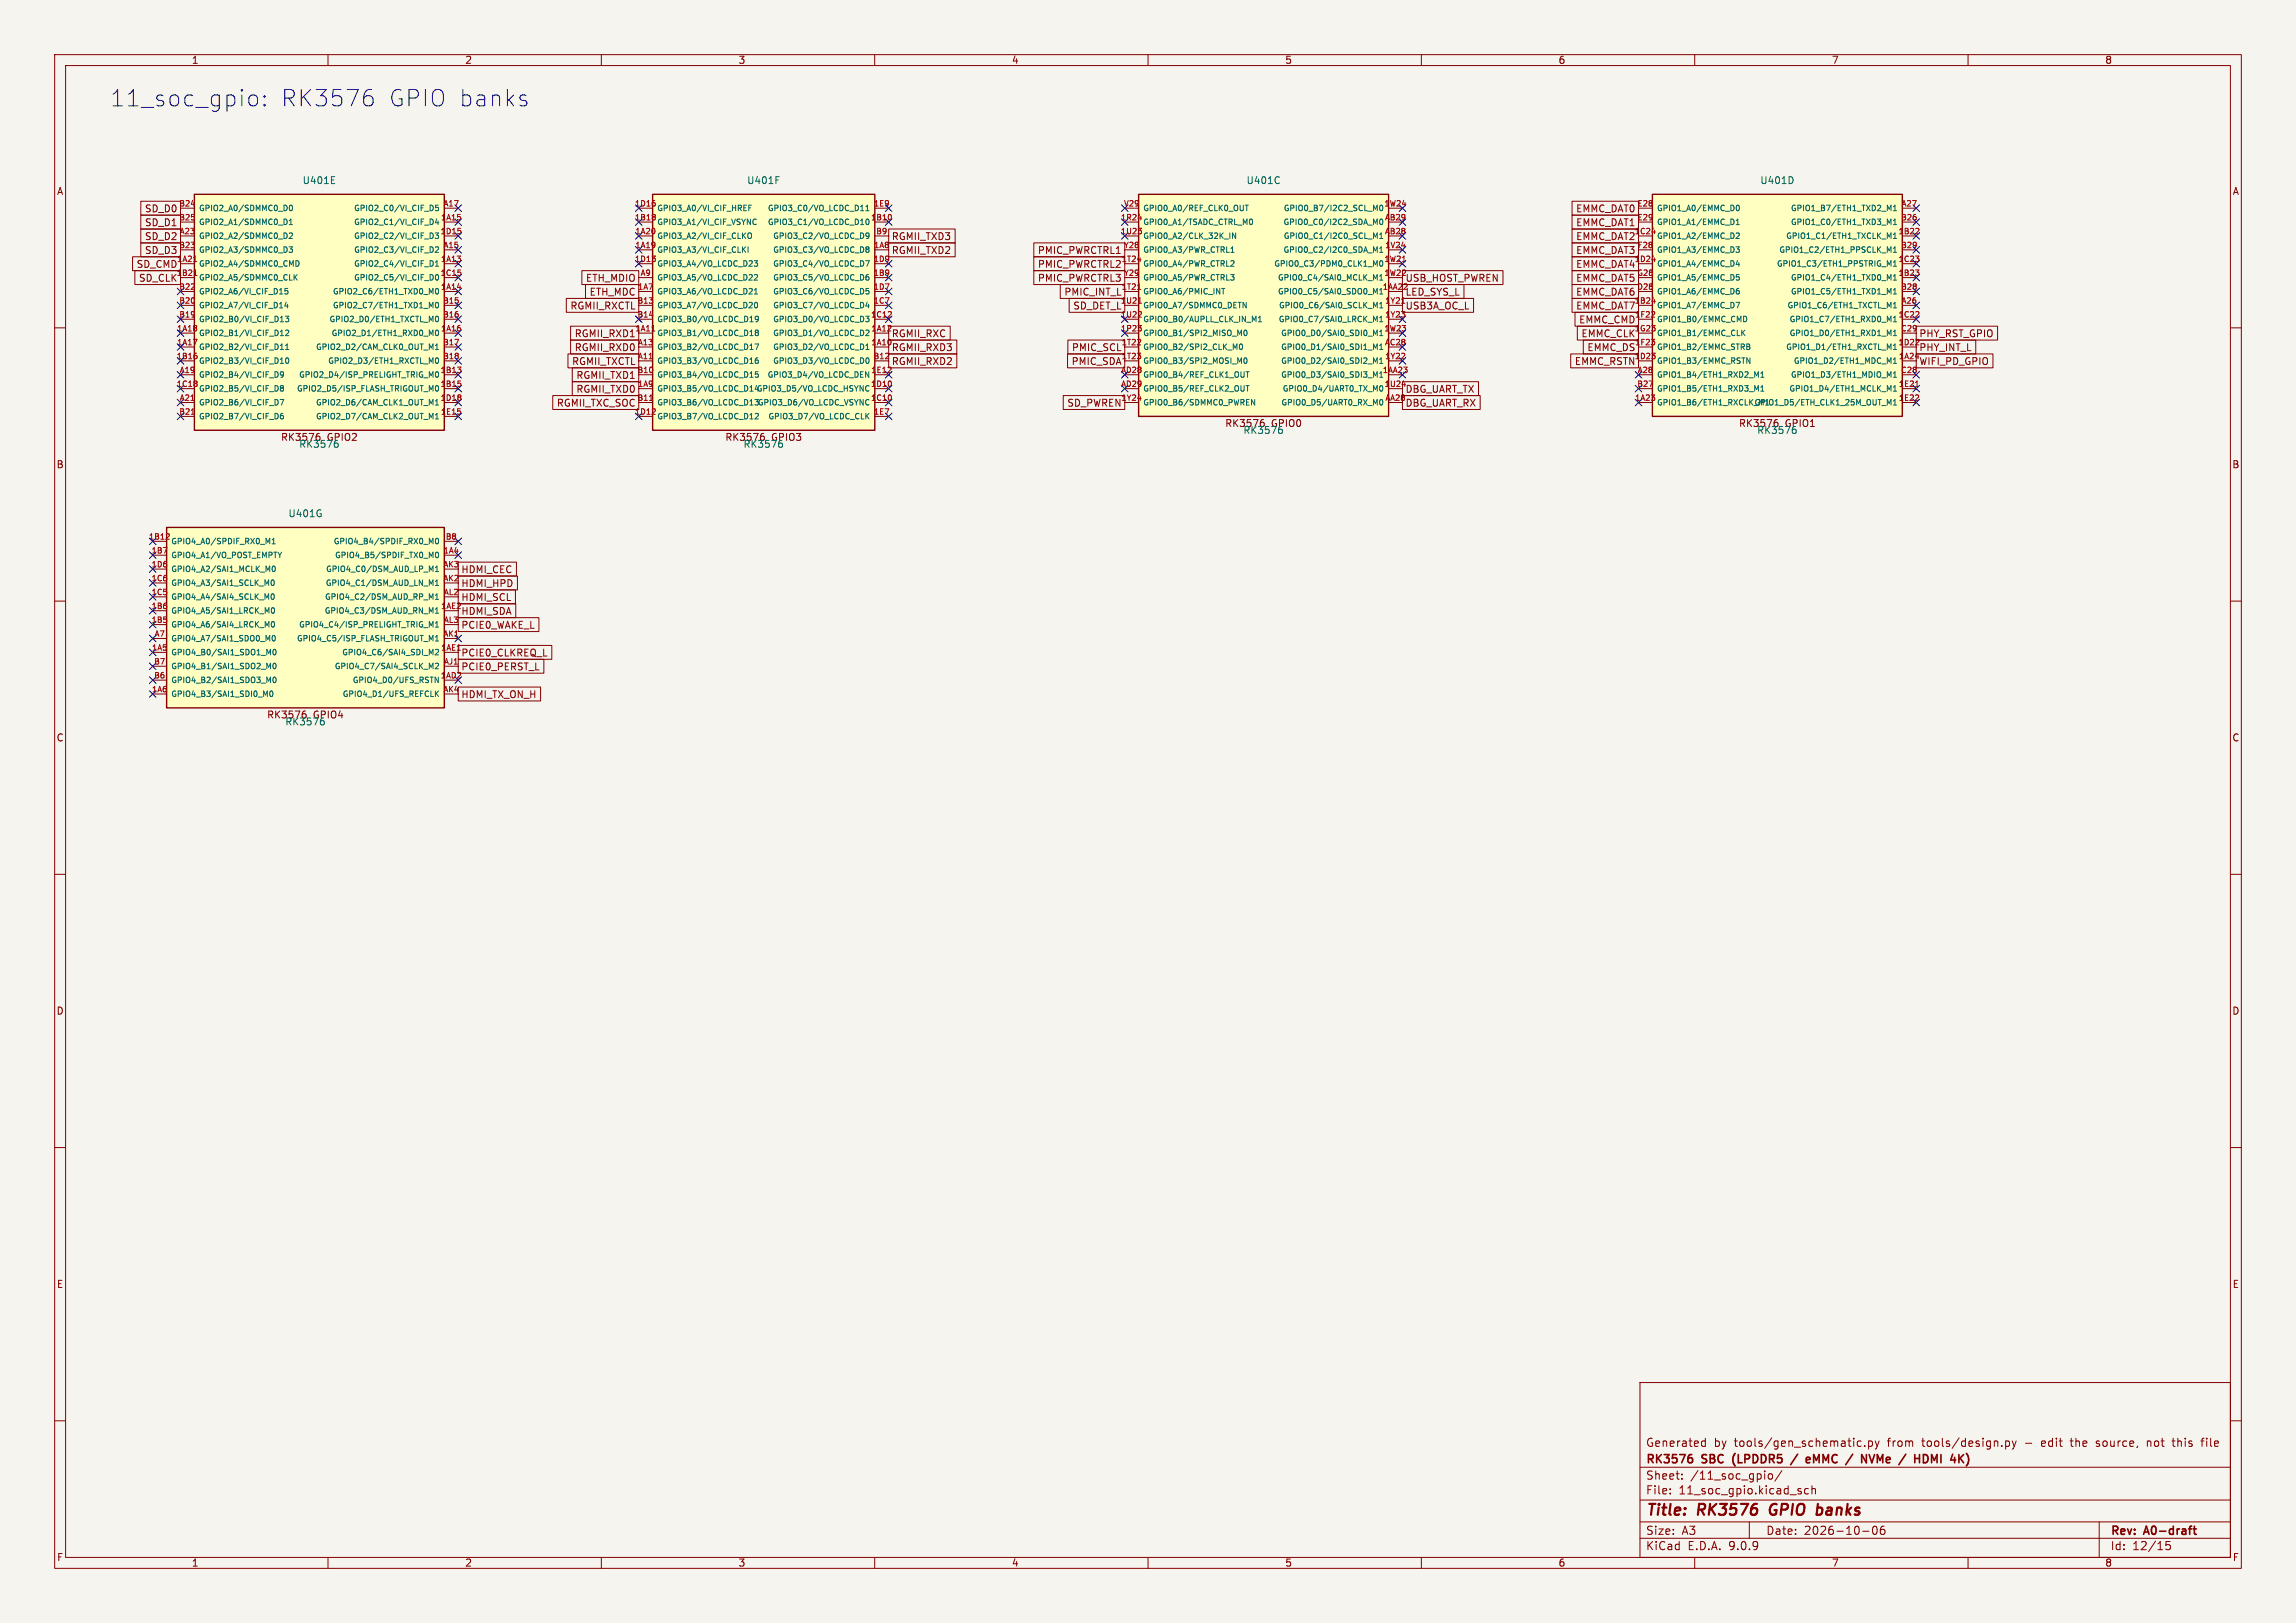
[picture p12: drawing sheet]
<svg xmlns="http://www.w3.org/2000/svg" width="420mm" height="297mm" viewBox="0 0 420 297" stroke-linecap="round" stroke-linejoin="round" font-family="sans-serif">
<defs><g id="words">
<g font-size="4.2" fill="#0000c2">
<text x="20" y="19.8">11_soc_gpio:</text>
<text x="51.1" y="19.8">RK3576</text>
<text x="70.7" y="19.8">GPIO banks</text>
</g>
<g font-size="2.8" fill="#840000">
<text x="301" y="277.9">Title:</text>
<text x="310.6" y="277.9">RK3576</text>
<text x="324.6" y="277.9">GPIO</text>
<text x="334" y="277.9">banks</text>
</g>
<g font-size="2.1" fill="#840000">
<text x="301" y="268.2">RK3576</text>
<text x="301" y="265">Generated</text>
<text x="311.4" y="268.2">SBC</text>
<text x="313.5" y="265">by</text>
<text x="317.3" y="265">tools/gen_schematic.py</text>
<text x="317.6" y="268.2">(LPDDR5</text>
<text x="332.3" y="268.2">eMMC</text>
<text x="340.3" y="268.2">/</text>
<text x="343.6" y="268.2">NVMe</text>
<text x="345.5" y="265">from</text>
<text x="351.2" y="268.2">/</text>
<text x="351.9" y="265">tools/design.py</text>
<text x="354.5" y="268.2">HDMI</text>
<text x="370.8" y="265">-</text>
<text x="374" y="265">edit</text>
<text x="379.5" y="265">the</text>
<text x="384.3" y="265">source,</text>
<text x="393.8" y="265">not</text>
<text x="398.6" y="265">this</text>
<text x="404.1" y="265">file</text>
<text x="301" y="273.7">File:</text>
<text x="301" y="271">Sheet:</text>
<text x="307.1" y="273.7">11_soc_gpio.kicad_sch</text>
<text x="309.2" y="271">/11_soc_gpio/</text>
<text x="301" y="281.1">Size:</text>
<text x="307.6" y="281.1">A3</text>
<text x="323" y="281.1">Date:</text>
<text x="330" y="281.1">2026-10-06</text>
<text x="386" y="281.3">Rev:</text>
<text x="392.4" y="281.3">A0-draft</text>
<text x="301" y="283.9">KiCad</text>
<text x="308.7" y="283.9">E.D.A.</text>
<text x="316.3" y="283.9">9.0.9</text>
<text x="386" y="283.9">Id:</text>
<text x="390.1" y="283.9">12/15</text>
</g>
<g font-size="1.8" fill="#840000">
<text x="35" y="11.9">1</text>
<text x="85" y="11.9">2</text>
<text x="135" y="11.9">3</text>
<text x="185" y="11.9">4</text>
<text x="235" y="11.9">5</text>
<text x="285" y="11.9">6</text>
<text x="335" y="11.9">7</text>
<text x="385" y="11.9">8</text>
<text x="10.3" y="35.9">A</text>
<text x="408.3" y="35.9">A</text>
<text x="26.4" y="41.6">SD_D1</text>
<text x="26.4" y="39.1">SD_D0</text>
<text x="288.2" y="41.6">EMMC_DAT1</text>
<text x="288.2" y="39.1">EMMC_DAT0</text>
<text x="26.4" y="46.7">SD_D3</text>
<text x="26.4" y="44.1">SD_D2</text>
<text x="163" y="46.7">RGMII_TXD2</text>
<text x="163" y="44.1">RGMII_TXD3</text>
<text x="189.8" y="46.7">PMIC_PWRCTRL1</text>
<text x="288.2" y="46.7">EMMC_DAT3</text>
<text x="288.2" y="44.1">EMMC_DAT2</text>
<text x="24.9" y="49.2">SD_CMD</text>
<text x="25.3" y="51.8">SD_CLK</text>
<text x="107.1" y="51.8">ETH_MDIO</text>
<text x="189.8" y="51.8">PMIC_PWRCTRL3</text>
<text x="189.8" y="49.2">PMIC_PWRCTRL2</text>
<text x="257" y="51.8">USB_HOST_PWREN</text>
<text x="288.2" y="51.8">EMMC_DAT5</text>
<text x="288.2" y="49.2">EMMC_DAT4</text>
<text x="104.2" y="56.8">RGMII_RXCTL</text>
<text x="107.8" y="54.3">ETH_MDC</text>
<text x="194.6" y="54.3">PMIC_INT_L</text>
<text x="196.2" y="56.8">SD_DET_L</text>
<text x="257" y="54.3">LED_SYS_L</text>
<text x="257" y="56.8">USB3A_OC_L</text>
<text x="288.2" y="56.8">EMMC_DAT7</text>
<text x="288.2" y="54.3">EMMC_DAT6</text>
<text x="288.8" y="59.4">EMMC_CMD</text>
<text x="105" y="64.5">RGMII_RXD0</text>
<text x="105" y="61.9">RGMII_RXD1</text>
<text x="163" y="64.5">RGMII_RXD3</text>
<text x="163" y="61.9">RGMII_RXC</text>
<text x="196" y="64.5">PMIC_SCL</text>
<text x="289.2" y="61.9">EMMC_CLK</text>
<text x="290.3" y="64.5">EMMC_DS</text>
<text x="351" y="64.5">PHY_INT_L</text>
<text x="351" y="61.9">PHY_RST_GPIO</text>
<text x="104.5" y="67">RGMII_TXCTL</text>
<text x="105.3" y="69.5">RGMII_TXD1</text>
<text x="163" y="67">RGMII_RXD2</text>
<text x="195.9" y="67">PMIC_SDA</text>
<text x="288" y="67">EMMC_RSTN</text>
<text x="351" y="67">WIFI_PD_GPIO</text>
<text x="101.8" y="74.6">RGMII_TXC_SOC</text>
<text x="105.3" y="72.1">RGMII_TXD0</text>
<text x="195.1" y="74.6">SD_PWREN</text>
<text x="257" y="74.6">DBG_UART_RX</text>
<text x="257" y="72.1">DBG_UART_TX</text>
<text x="10.3" y="85.9">B</text>
<text x="408.2" y="85.9">B</text>
<text x="84.3" y="107.6">HDMI_HPD</text>
<text x="84.3" y="105.1">HDMI_CEC</text>
<text x="84.3" y="112.7">HDMI_SDA</text>
<text x="84.3" y="110.2">HDMI_SCL</text>
<text x="84.3" y="115.3">PCIE0_WAKE_L</text>
<text x="84.3" y="122.9">PCIE0_PERST_L</text>
<text x="84.3" y="120.3">PCIE0_CLKREQ_L</text>
<text x="84.3" y="128">HDMI_TX_ON_H</text>
<text x="10.3" y="135.9">C</text>
<text x="408.2" y="135.9">C</text>
<text x="10.3" y="185.9">D</text>
<text x="408.2" y="185.9">D</text>
<text x="10.3" y="235.9">E</text>
<text x="408.3" y="235.9">E</text>
<text x="10.3" y="285.9">F</text>
<text x="35" y="286.9">1</text>
<text x="85" y="286.9">2</text>
<text x="135" y="286.9">3</text>
<text x="185" y="286.9">4</text>
<text x="235" y="286.9">5</text>
<text x="285" y="286.9">6</text>
<text x="335" y="286.9">7</text>
<text x="385" y="286.9">8</text>
<text x="408.3" y="285.9">F</text>
</g>
<g font-size="1.8" fill="#006464">
<text x="55.3" y="33.9">U401E</text>
<text x="136.6" y="33.9">U401F</text>
<text x="227.9" y="33.9">U401C</text>
<text x="321.9" y="33.9">U401D</text>
<text x="51.3" y="80.9">RK3576</text>
<text x="54.6" y="82.1">RK3576</text>
<text x="59.9" y="80.9">GPIO2</text>
<text x="132.6" y="80.9">RK3576</text>
<text x="135.9" y="82.1">RK3576</text>
<text x="141.1" y="80.9">GPIO3</text>
<text x="224" y="78.3">RK3576</text>
<text x="227.3" y="79.6">RK3576</text>
<text x="232.6" y="78.3">GPIO0</text>
<text x="318" y="78.3">RK3576</text>
<text x="321.3" y="79.6">RK3576</text>
<text x="326.6" y="78.3">GPIO1</text>
<text x="52.7" y="94.8">U401G</text>
<text x="48.8" y="131.7">RK3576</text>
<text x="57.3" y="131.7">GPIO4</text>
<text x="52.1" y="132.9">RK3576</text>
</g>
<g font-size="1.4" fill="#a90000">
<text x="32.7" y="37.8">B24</text>
<text x="32.7" y="40.4">B25</text>
<text x="80.5" y="40.4">1A15</text>
<text x="81" y="37.8">A17</text>
<text x="116" y="37.8">1D16</text>
<text x="116" y="40.4">1B18</text>
<text x="120.1" y="38.8">GPIO3_A0/VI_CIF_HREF</text>
<text x="120.1" y="41.4">GPIO3_A1/VI_CIF_VSYNC</text>
<text x="159.2" y="40.4">1B10</text>
<text x="159.7" y="37.8">1E9</text>
<text x="204.9" y="40.4">1R24</text>
<text x="205.5" y="37.8">V29</text>
<text x="253.1" y="37.8">1W24</text>
<text x="253.2" y="40.4">AB29</text>
<text x="299.4" y="37.8">E28</text>
<text x="299.4" y="40.4">E29</text>
<text x="347.6" y="40.4">B26</text>
<text x="347.7" y="37.8">A27</text>
<text x="32.7" y="45.5">B23</text>
<text x="32.8" y="42.9">A23</text>
<text x="80.5" y="42.9">1D15</text>
<text x="81" y="45.5">A15</text>
<text x="116.1" y="42.9">1A20</text>
<text x="116.1" y="45.5">1A19</text>
<text x="159.8" y="45.5">1A8</text>
<text x="160.2" y="42.9">B9</text>
<text x="204.9" y="42.9">1U23</text>
<text x="205.5" y="45.5">Y28</text>
<text x="209" y="43.9">GPIO0_A2/CLK_32K_IN</text>
<text x="253.2" y="42.9">AB28</text>
<text x="253.3" y="45.5">1V24</text>
<text x="299.5" y="45.5">F28</text>
<text x="347.2" y="42.9">1B22</text>
<text x="347.6" y="45.5">B29</text>
<text x="32.2" y="50.5">1B21</text>
<text x="32.7" y="53.1">B22</text>
<text x="80.5" y="50.5">1C15</text>
<text x="80.5" y="48">1A13</text>
<text x="80.5" y="53.1">1A14</text>
<text x="116" y="48">1D13</text>
<text x="116.6" y="53.1">1A7</text>
<text x="117.1" y="50.5">A9</text>
<text x="120.1" y="49">GPIO3_A4/VO_LCDC_D23</text>
<text x="159.7" y="48">1D9</text>
<text x="159.7" y="50.5">1B9</text>
<text x="159.7" y="53.1">1D7</text>
<text x="205" y="53.1">1T21</text>
<text x="205.5" y="50.5">Y29</text>
<text x="252.8" y="53.1">1AA22</text>
<text x="253.1" y="48">1W21</text>
<text x="253.1" y="50.5">1W22</text>
<text x="298.9" y="48">1D24</text>
<text x="299.4" y="50.5">G28</text>
<text x="299.4" y="53.1">D28</text>
<text x="347.2" y="48">1C23</text>
<text x="347.2" y="50.5">1B23</text>
<text x="347.6" y="53.1">B28</text>
<text x="32.7" y="55.6">B20</text>
<text x="32.7" y="58.2">B19</text>
<text x="80.9" y="55.6">B15</text>
<text x="80.9" y="58.2">B16</text>
<text x="116.5" y="55.6">B13</text>
<text x="116.5" y="58.2">B14</text>
<text x="159.2" y="58.2">1C12</text>
<text x="159.7" y="55.6">1C7</text>
<text x="204.9" y="55.6">1U21</text>
<text x="204.9" y="58.2">1U22</text>
<text x="209" y="56.6">GPIO0_A7/SDMMC0_DETN</text>
<text x="253.3" y="55.6">1Y21</text>
<text x="253.3" y="58.2">1Y23</text>
<text x="298.9" y="55.6">1B24</text>
<text x="303" y="56.6">GPIO1_A7/EMMC_D7</text>
<text x="347.2" y="58.2">1C22</text>
<text x="347.7" y="55.6">A26</text>
<text x="32.2" y="65.8">1B16</text>
<text x="32.3" y="60.7">1A18</text>
<text x="32.3" y="63.2">1A17</text>
<text x="80.5" y="60.7">1A16</text>
<text x="80.9" y="63.2">B17</text>
<text x="80.9" y="65.8">B18</text>
<text x="116.1" y="60.7">1A11</text>
<text x="116.6" y="63.2">A13</text>
<text x="116.6" y="65.8">A11</text>
<text x="159.3" y="60.7">1A12</text>
<text x="159.3" y="63.2">1A10</text>
<text x="159.7" y="65.8">B12</text>
<text x="204.9" y="60.7">1P23</text>
<text x="205" y="63.2">1T22</text>
<text x="205" y="65.8">1T23</text>
<text x="209" y="61.7">GPIO0_B1/SPI2_MISO_M0</text>
<text x="253.1" y="60.7">1W23</text>
<text x="253.2" y="63.2">AC28</text>
<text x="253.3" y="65.8">1Y22</text>
<text x="298.9" y="60.7">1G23</text>
<text x="298.9" y="65.8">1D23</text>
<text x="303" y="64.2">GPIO1_B2/EMMC_STRB</text>
<text x="347.2" y="63.2">1D22</text>
<text x="347.2" y="65.8">1A24</text>
<text x="347.6" y="60.7">C29</text>
<text x="32.2" y="70.9">1C18</text>
<text x="32.8" y="68.3">A19</text>
<text x="36.3" y="66.8">GPIO2_B3/VI_CIF_D10</text>
<text x="36.3" y="69.3">GPIO2_B4/VI_CIF_D9</text>
<text x="36.3" y="71.9">GPIO2_B5/VI_CIF_D8</text>
<text x="80.5" y="68.3">1B13</text>
<text x="80.5" y="70.9">1B15</text>
<text x="116.5" y="68.3">B10</text>
<text x="116.6" y="70.9">1A9</text>
<text x="159.2" y="70.9">1D10</text>
<text x="159.3" y="68.3">1E12</text>
<text x="205" y="68.3">AD28</text>
<text x="205" y="70.9">AD29</text>
<text x="252.8" y="68.3">1AA23</text>
<text x="253.2" y="70.9">1U24</text>
<text x="299.4" y="70.9">B27</text>
<text x="299.5" y="68.3">A28</text>
<text x="303" y="66.8">GPIO1_B3/EMMC_RSTN</text>
<text x="347.2" y="70.9">1E21</text>
<text x="347.6" y="68.3">C28</text>
<text x="32.7" y="75.9">B21</text>
<text x="32.8" y="73.4">A21</text>
<text x="80.5" y="73.4">1D18</text>
<text x="80.5" y="75.9">1E15</text>
<text x="116" y="75.9">1D12</text>
<text x="116.5" y="73.4">B11</text>
<text x="120.1" y="74.4">GPIO3_B6/VO_LCDC_D13</text>
<text x="159.2" y="73.4">1C10</text>
<text x="159.7" y="75.9">1E7</text>
<text x="205" y="73.4">1Y24</text>
<text x="253.3" y="73.4">AA28</text>
<text x="299" y="73.4">1A23</text>
<text x="347.2" y="73.4">1E22</text>
<text x="27.1" y="98.8">1B12</text>
<text x="27.6" y="101.3">1B7</text>
<text x="81" y="101.3">1A4</text>
<text x="81.4" y="98.8">B8</text>
<text x="27.6" y="103.9">1D6</text>
<text x="27.6" y="106.4">1C6</text>
<text x="81" y="103.9">AK3</text>
<text x="81" y="106.4">AK2</text>
<text x="27.6" y="109">1C5</text>
<text x="27.6" y="111.5">1B6</text>
<text x="80.6" y="111.5">1AE2</text>
<text x="81.1" y="109">AL2</text>
<text x="27.6" y="114">1B5</text>
<text x="27.7" y="119.1">1A5</text>
<text x="28.2" y="116.6">A7</text>
<text x="80.6" y="119.1">1AE1</text>
<text x="81" y="116.6">AK1</text>
<text x="81.1" y="114">AL3</text>
<text x="28.1" y="121.7">B7</text>
<text x="28.1" y="124.2">B6</text>
<text x="80.5" y="124.2">1AD2</text>
<text x="81.1" y="121.7">AJ1</text>
<text x="27.7" y="126.7">1A6</text>
<text x="81" y="126.7">AK4</text>
</g>
<g font-size="1.4" fill="#006464">
<text x="36.3" y="38.8">GPIO2_A0/SDMMC0_D0</text>
<text x="36.3" y="41.4">GPIO2_A1/SDMMC0_D1</text>
<text x="64.6" y="38.8">GPIO2_C0/VI_CIF_D5</text>
<text x="64.6" y="41.4">GPIO2_C1/VI_CIF_D4</text>
<text x="140.3" y="38.8">GPIO3_C0/VO_LCDC_D11</text>
<text x="140.3" y="41.4">GPIO3_C1/VO_LCDC_D10</text>
<text x="209" y="38.8">GPIO0_A0/REF_CLK0_OUT</text>
<text x="209" y="41.4">GPIO0_A1/TSADC_CTRL_M0</text>
<text x="234.6" y="41.4">GPIO0_C0/I2C2_SDA_M0</text>
<text x="234.7" y="38.8">GPIO0_B7/I2C2_SCL_M0</text>
<text x="303" y="38.8">GPIO1_A0/EMMC_D0</text>
<text x="303" y="41.4">GPIO1_A1/EMMC_D1</text>
<text x="327.5" y="38.8">GPIO1_B7/ETH1_TXD2_M1</text>
<text x="327.5" y="41.4">GPIO1_C0/ETH1_TXD3_M1</text>
<text x="36.3" y="43.9">GPIO2_A2/SDMMC0_D2</text>
<text x="36.3" y="46.5">GPIO2_A3/SDMMC0_D3</text>
<text x="64.6" y="43.9">GPIO2_C2/VI_CIF_D3</text>
<text x="64.6" y="46.5">GPIO2_C3/VI_CIF_D2</text>
<text x="120.1" y="43.9">GPIO3_A2/VI_CIF_CLKO</text>
<text x="120.1" y="46.5">GPIO3_A3/VI_CIF_CLKI</text>
<text x="141.3" y="43.9">GPIO3_C2/VO_LCDC_D9</text>
<text x="141.3" y="46.5">GPIO3_C3/VO_LCDC_D8</text>
<text x="209" y="46.5">GPIO0_A3/PWR_CTRL1</text>
<text x="234.6" y="46.5">GPIO0_C2/I2C0_SDA_M1</text>
<text x="234.7" y="43.9">GPIO0_C1/I2C0_SCL_M1</text>
<text x="303" y="43.9">GPIO1_A2/EMMC_D2</text>
<text x="303" y="46.5">GPIO1_A3/EMMC_D3</text>
<text x="325.3" y="46.5">GPIO1_C2/ETH1_PPSCLK_M1</text>
<text x="326.6" y="43.9">GPIO1_C1/ETH1_TXCLK_M1</text>
<text x="36.3" y="49">GPIO2_A4/SDMMC0_CMD</text>
<text x="36.3" y="51.5">GPIO2_A5/SDMMC0_CLK</text>
<text x="64.6" y="49">GPIO2_C4/VI_CIF_D1</text>
<text x="64.6" y="51.5">GPIO2_C5/VI_CIF_D0</text>
<text x="120.1" y="51.5">GPIO3_A5/VO_LCDC_D22</text>
<text x="141.3" y="49">GPIO3_C4/VO_LCDC_D7</text>
<text x="141.3" y="51.5">GPIO3_C5/VO_LCDC_D6</text>
<text x="209" y="49">GPIO0_A4/PWR_CTRL2</text>
<text x="209" y="51.5">GPIO0_A5/PWR_CTRL3</text>
<text x="233" y="49">GPIO0_C3/PDM0_CLK1_M0</text>
<text x="233.6" y="51.5">GPIO0_C4/SAI0_MCLK_M1</text>
<text x="303" y="49">GPIO1_A4/EMMC_D4</text>
<text x="303" y="51.5">GPIO1_A5/EMMC_D5</text>
<text x="324.9" y="49">GPIO1_C3/ETH1_PPSTRIG_M1</text>
<text x="327.5" y="51.5">GPIO1_C4/ETH1_TXD0_M1</text>
<text x="36.3" y="54.1">GPIO2_A6/VI_CIF_D15</text>
<text x="36.3" y="56.6">GPIO2_A7/VI_CIF_D14</text>
<text x="36.3" y="59.2">GPIO2_B0/VI_CIF_D13</text>
<text x="60.1" y="59.2">GPIO2_D0/ETH1_TXCTL_M0</text>
<text x="60.8" y="54.1">GPIO2_C6/ETH1_TXD0_M0</text>
<text x="60.8" y="56.6">GPIO2_C7/ETH1_TXD1_M0</text>
<text x="120.1" y="54.1">GPIO3_A6/VO_LCDC_D21</text>
<text x="120.1" y="56.6">GPIO3_A7/VO_LCDC_D20</text>
<text x="120.1" y="59.2">GPIO3_B0/VO_LCDC_D19</text>
<text x="141.3" y="54.1">GPIO3_C6/VO_LCDC_D5</text>
<text x="141.3" y="56.6">GPIO3_C7/VO_LCDC_D4</text>
<text x="141.3" y="59.2">GPIO3_D0/VO_LCDC_D3</text>
<text x="209" y="54.1">GPIO0_A6/PMIC_INT</text>
<text x="209" y="59.2">GPIO0_B0/AUPLL_CLK_IN_M1</text>
<text x="233.6" y="54.1">GPIO0_C5/SAI0_SDO0_M1</text>
<text x="233.8" y="59.2">GPIO0_C7/SAI0_LRCK_M1</text>
<text x="233.8" y="56.6">GPIO0_C6/SAI0_SCLK_M1</text>
<text x="303" y="54.1">GPIO1_A6/EMMC_D6</text>
<text x="303" y="59.2">GPIO1_B0/EMMC_CMD</text>
<text x="326.8" y="56.6">GPIO1_C6/ETH1_TXCTL_M1</text>
<text x="327.2" y="59.2">GPIO1_C7/ETH1_RXD0_M1</text>
<text x="327.5" y="54.1">GPIO1_C5/ETH1_TXD1_M1</text>
<text x="36.3" y="61.7">GPIO2_B1/VI_CIF_D12</text>
<text x="36.3" y="64.2">GPIO2_B2/VI_CIF_D11</text>
<text x="57.7" y="64.2">GPIO2_D2/CAM_CLK0_OUT_M1</text>
<text x="60.5" y="61.7">GPIO2_D1/ETH1_RXD0_M0</text>
<text x="120.1" y="61.7">GPIO3_B1/VO_LCDC_D18</text>
<text x="120.1" y="64.2">GPIO3_B2/VO_LCDC_D17</text>
<text x="141.3" y="61.7">GPIO3_D1/VO_LCDC_D2</text>
<text x="141.3" y="64.2">GPIO3_D2/VO_LCDC_D1</text>
<text x="209" y="64.2">GPIO0_B2/SPI2_CLK_M0</text>
<text x="234.2" y="61.7">GPIO0_D0/SAI0_SDI0_M1</text>
<text x="234.2" y="64.2">GPIO0_D1/SAI0_SDI1_M1</text>
<text x="303" y="61.7">GPIO1_B1/EMMC_CLK</text>
<text x="326.6" y="64.2">GPIO1_D1/ETH1_RXCTL_M1</text>
<text x="327.2" y="61.7">GPIO1_D0/ETH1_RXD1_M1</text>
<text x="54.2" y="71.9">GPIO2_D5/ISP_FLASH_TRIGOUT_M0</text>
<text x="54.6" y="69.3">GPIO2_D4/ISP_PRELIGHT_TRIG_M0</text>
<text x="59.9" y="66.8">GPIO2_D3/ETH1_RXCTL_M0</text>
<text x="120.1" y="66.8">GPIO3_B3/VO_LCDC_D16</text>
<text x="120.1" y="69.3">GPIO3_B4/VO_LCDC_D15</text>
<text x="120.1" y="71.9">GPIO3_B5/VO_LCDC_D14 GPIO3_D5/VO_LCDC_HSYNC</text>
<text x="140.3" y="69.3">GPIO3_D4/VO_LCDC_DEN</text>
<text x="141.3" y="66.8">GPIO3_D3/VO_LCDC_D0</text>
<text x="209" y="66.8">GPIO0_B3/SPI2_MOSI_M0</text>
<text x="209" y="69.3">GPIO0_B4/REF_CLK1_OUT</text>
<text x="209" y="71.9">GPIO0_B5/REF_CLK2_OUT</text>
<text x="234.2" y="66.8">GPIO0_D2/SAI0_SDI2_M1</text>
<text x="234.2" y="69.3">GPIO0_D3/SAI0_SDI3_M1</text>
<text x="234.5" y="71.9">GPIO0_D4/UART0_TX_M0</text>
<text x="303" y="69.3">GPIO1_B4/ETH1_RXD2_M1</text>
<text x="303" y="71.9">GPIO1_B5/ETH1_RXD3_M1</text>
<text x="327.2" y="71.9">GPIO1_D4/ETH1_MCLK_M1</text>
<text x="327.5" y="69.3">GPIO1_D3/ETH1_MDIO_M1</text>
<text x="328" y="66.8">GPIO1_D2/ETH1_MDC_M1</text>
<text x="36.3" y="74.4">GPIO2_B6/VI_CIF_D7</text>
<text x="36.3" y="76.9">GPIO2_B7/VI_CIF_D6</text>
<text x="57.7" y="74.4">GPIO2_D6/CAM_CLK1_OUT_M1</text>
<text x="57.7" y="76.9">GPIO2_D7/CAM_CLK2_OUT_M1</text>
<text x="120.1" y="76.9">GPIO3_B7/VO_LCDC_D12</text>
<text x="138.5" y="74.4">GPIO3_D6/VO_LCDC_VSYNC</text>
<text x="140.4" y="76.9">GPIO3_D7/VO_LCDC_CLK</text>
<text x="209" y="74.4">GPIO0_B6/SDMMC0_PWREN</text>
<text x="234.3" y="74.4">GPIO0_D5/UART0_RX_M0</text>
<text x="303" y="74.4">GPIO1_B6/ETH1_RXCLK_M1</text>
<text x="320.8" y="74.4">GPIO1_D5/ETH_CLK1_25M_OUT_M1</text>
<text x="31.2" y="99.8">GPIO4_A0/SPDIF_RX0_M1</text>
<text x="60.9" y="99.8">GPIO4_B4/SPDIF_RX0_M0</text>
<text x="31.2" y="102.3">GPIO4_A1/VO_POST_EMPTY</text>
<text x="31.2" y="104.9">GPIO4_A2/SAI1_MCLK_M0</text>
<text x="31.2" y="107.4">GPIO4_A3/SAI1_SCLK_M0</text>
<text x="59.5" y="107.4">GPIO4_C1/DSM_AUD_LN_M1</text>
<text x="59.5" y="104.9">GPIO4_C0/DSM_AUD_LP_M1</text>
<text x="61.2" y="102.3">GPIO4_B5/SPDIF_TX0_M0</text>
<text x="31.2" y="110">GPIO4_A4/SAI4_SCLK_M0</text>
<text x="31.2" y="112.5">GPIO4_A5/SAI1_LRCK_M0</text>
<text x="59.3" y="112.5">GPIO4_C3/DSM_AUD_RN_M1</text>
<text x="59.3" y="110">GPIO4_C2/DSM_AUD_RP_M1</text>
<text x="31.2" y="115">GPIO4_A6/SAI4_LRCK_M0</text>
<text x="31.2" y="117.6">GPIO4_A7/SAI1_SDO0_M0</text>
<text x="54.2" y="117.6">GPIO4_C5/ISP_FLASH_TRIGOUT_M1</text>
<text x="54.6" y="115">GPIO4_C4/ISP_PRELIGHT_TRIG_M1</text>
<text x="31.2" y="120.1">GPIO4_B0/SAI1_SDO1_M0</text>
<text x="31.2" y="122.7">GPIO4_B1/SAI1_SDO2_M0</text>
<text x="31.2" y="125.2">GPIO4_B2/SAI1_SDO3_M0</text>
<text x="61.1" y="122.7">GPIO4_C7/SAI4_SCLK_M2</text>
<text x="62.5" y="120.1">GPIO4_C6/SAI4_SDI_M2</text>
<text x="64.4" y="125.2">GPIO4_D0/UFS_RSTN</text>
<text x="31.2" y="127.7">GPIO4_B3/SAI1_SDI0_M0</text>
<text x="62.6" y="127.7">GPIO4_D1/UFS_REFCLK</text>
</g>
<g font-size="1.4" fill="#840000">
<text x="298.9" y="42.9">1C24</text>
<text x="32.3" y="48">1A21</text>
<text x="205" y="48">1T24</text>
<text x="299" y="58.2">1F22</text>
<text x="299" y="63.2">1F23</text>
</g>
</g></defs>
<path d="M0 0h420v297h-420z" fill="#f5f4ef" stroke="#f5f4ef" stroke-width=".18"/>
<g fill="none" stroke="#840000" stroke-width=".18">
<path d="M10 10h400v277h-400zM12 12h396v273h-396zM60 10v2M110 10v2M160 10v2M210 10v2M260 10v2M310 10v2M360 10v2M10 60h2M408 60h2M10 110h2"/>
<path d="M408 110h2M10 160h2M408 160h2M10 210h2M408 210h2M300 253h108v32h-108zM10 260h2M300 278.5h108M300 274.5h108M300 268.5h108M305.5 273.2v.2M305.5 272.5v.1"/>
<path d="M307.7 270.5v.2M307.7 269.8v.1M311.4 263.8h.5M311.4 264.6h.5M311.9 263.2v1.5M320 278.5v3M323.6 269.8l.3-.1 .3 .3v.4l-.3 .3-.3-.1-.2-.2v-.4zM325.9 269.1l-1.2 1.9M329.3 272.9l.2 .2-.2 .3M329.3 272.4l.1 .1M330.8 272.5l-.4-.1-.3 .3v.4l.1 .2h.6M331.4 272.5l.3-.1 .3 .1 .1 .9"/>
<path d="M331.4 271.9v1.5M339.8 264.5l.2 .2 .4-.1M340.4 263.8l-.4-.1-.2 .1M341.1 264.5v.2M341.8 263.8l.4-.1 .3 .3v.4l-.1 .2h-.6M341.8 263.7v1.5M342.7 279.4l.2-.1a.8 .8 0 0 1 .5 .7 .8 .8 0 0 1-.5 .8l-.2-.2-.2-.4zM343 263.7l.4 1M343.4 264.7l-.4 .5M343.7 263.7l-.3 1M344.7 279.3a.59 .59 0 0 0-.8 .6v.6l.2 .2 .4 .1 .2-.2 .1-.5-.1-.2h-.5l-.3 .2M366.9 263.8l.4-.1 .3 .3v.4l-.2 .2h-.5"/>
<path d="M366.9 263.7v1.5M368.1 263.7l.3 1M368.4 264.7l-.3 .5M368.8 263.7l-.4 1M378.7 263.7h.5M383.4 264.6l.5 .1M383.7 263.7l-.3 .2 .3 .3M384 278.5v6.5M392.8 263.7v1M393.2 263.7l-.4 .1M397.3 263.7h.6M397.5 263.2v1.3l.4 .2"/>
<path d="M402.6 263.7h.6M403.2 263.2l-.4 .2v1.3M408 260h2M60 285v2M110 285v2M160 285v2M210 285v2M260 285v2M300 281.5h108M310 285v2M340.7 280.2h1.2M360 285v2"/>
<path d="M396.9 282.1h-.7v.7l.2-.1h.5l.1 .2-.1 .5-.2 .2-.5-.2"/>
</g>
<path d="M309 266.8h.5l.1 .2-.1 .5-.5 .2M309.2 266.2h.3M328.8 266.1l-1.3 1.9M330.4 267.2l.7-.2-.1-.2-.4-.1-.2 .2 .1 .7h.5M341.9 266.2l.5 1.5 .5-1.5M350.3 266.2v1.5M350.3 266.9h.8M352.5 266.4l.2 .4-.2 .7M354.3 266.2l-.5 1.1-.5-1.1v1.5M401.2 279.8h.6M401.4 279.3v1.3l.4 .2" fill="none" stroke="#840000" stroke-width=".3"/>
<path d="M324 275.5a1.27 1.27 0 0 0 0 1.6M332.6 275.9l.6 .1M333.2 277l-.3 .2h-.4" fill="none" stroke="#840000" stroke-width=".4"/>
<path d="M119.4 35.6h40.6v43.1h-40.6z" fill="#ffffc2"/>
<path d="M119.4 35.6h40.6v43.1h-40.6z" fill="none" stroke="#840000" stroke-width=".25"/>
<g fill="none" stroke="#840000" stroke-width=".18">
<path d="M116.8 38.1h2.6M160 38.1h2.6M116.8 40.6h2.6M116.8 43.2h2.6M116.8 45.7h2.6M116.8 48.3h2.6M116.8 50.8h2.6M116.8 53.3h2.6M116.8 55.9h2.6M116.8 58.4h2.6M160 40.6h2.6M160 43.2h2.6"/>
<path d="M160 45.7h2.6M160 48.3h2.6M160 50.8h2.6M160 53.3h2.6M160 55.9h2.6M160 58.4h2.6M116.8 61h2.6M116.8 63.5h2.6M116.8 66h2.6M116.8 68.6h2.6M116.8 71.1h2.6M116.8 73.7h2.6"/>
<path d="M116.8 76.2h2.6M139.3 79.8l.5 .1v.4M139.5 79.3h.2M160 61h2.6M160 63.5h2.6M160 66h2.6M160 68.6h2.6M160 71.1h2.6M160 73.7h2.6M160 76.2h2.6"/>
</g>
<g fill="none" stroke="#006464" stroke-width=".18">
<path d="M137 38h.3M137.5 37.5h-.5v1.1M141.9 32.3h.6M157.4 38.6h.6M158.4 38.6h.6M158.4 37.8l.3-.3v1.1M136 45.6l.4 .6M136.4 45.2l-.6 .5M136.8 42.8l.2-.2a.34 .34 0 0 1 .5 .4v.3a.34 .34 0 0 1-.3 .3 .34 .34 0 0 1-.4-.1M136.8 45.2v1M137.8 41l.2 .1 .3-.1M137.9 47.7h.7l-.4 .4 .3 .1v.4l-.1 .1-.5-.1"/>
<path d="M138 50.3l.4-.1 .2 .3-.7 .8h.7M138 53.8h.6M138 53.1l.3-.3v1M138.1 55.4l.1-.1a.54 .54 0 0 1 .4 .5 .54 .54 0 0 1-.4 .5l-.2-.3zM138.3 40.2l-.3-.1-.2 .1M138.7 58.3l-.2 .2-.3-.1v-.4l.3-.1 .2 .2v.5l-.2 .2-.3 .1M158.3 47.7h.7l-.4 1M158.3 57.9h.7l-.4 .4h.3M158.6 45.6l-.2 .2 .2 .4 .4-.2-.2-.4M158.6 45.6l-.2-.2 .2-.2 .4 .2-.2 .2M158.6 45.6h.2M158.6 55.3l-.2 .7h.6"/>
<path d="M158.9 40.2l-.2-.1a.54 .54 0 0 0-.3 .5 .54 .54 0 0 0 .3 .5l.3-.4M158.9 50.2l-.3 .1-.2 .2v.6l.2 .2 .3-.1v-.5l-.3-.1-.2 .2M158.9 55.7v.6M158.9 52.8h-.5v.5l.5-.1v.5l-.1 .1-.4-.1M159 43.1l-.2 .2-.3-.1-.1-.5 .4-.1 .2 .2-.1 .6-.1 .2h-.3M159 58.4l-.1 .4h-.6M138.1 62.9h.7l-.5 1.1M138.1 75.7l.4-.1 .2 .3-.6 .8h.6M138.3 60.8l-.2-.2 .2-.2 .4 .2-.2 .2M138.3 60.8l-.2 .2 .2 .4 .4-.2-.2-.4M138.3 60.8h.2M138.6 65.5h-.3l-.1 .2-.1 .6 .2 .2 .4-.1-.1-.5h-.3l-.2 .2"/>
<path d="M138.7 68h-.5l-.1 .5h.5l.1 .4-.2 .1-.4-.1M158.3 68l.6 1v-1M158.4 60.5l.4-.1 .2 .2M158.4 63.2l.3-.3v1.1M158.4 64h.6M158.4 71.4l.3 .2 .3-.1M158.5 65.6l.1-.1a.54 .54 0 0 1 .4 .5 .54 .54 0 0 1-.4 .5l-.2-.4zM158.5 73.2h.4M158.5 76.1l.5 .6M158.9 70.6h-.2l-.3 .1M159 60.7l-.7 .7h.7M159 74l-.5 .1"/>
<path d="M159 75.6l-.6 .6M143.1 81.3v.4l-.4 .2"/>
</g>
<g fill="none" stroke="#a90000" stroke-width=".18">
<path d="M119.7 39.2l.1 .1M119.8 37.2l.1 .3M119.9 39.5l-.2 .2 .2 .2M162.9 39.3l.2 .3-.2 .6M119.2 46.9h.7l-.4 .3M119.8 40.2l-.1 .1M119.8 47.3l.1 .4M162.4 58h.7M163 57.1v.4M118.7 65.7h.6M118.8 73.3h.6M119.2 60.6h.6"/>
<path d="M119.2 75.8h.7M119.9 75l-.1 .2M162.4 68.2h.6M163 69.9v.6M163 72.5v.6"/>
</g>
<path d="M35.6 35.6h45.7v43.1h-45.7z" fill="#ffffc2"/>
<path d="M35.6 35.6h45.7v43.1h-45.7z" fill="none" stroke="#840000" stroke-width=".25"/>
<g fill="none" stroke="#840000" stroke-width=".18">
<path d="M33 38.1h2.6M81.3 38.1h2.5M33 40.6h2.6M33 43.2h2.6M33 45.7h2.6M33 48.3h2.6M33 50.8h2.6M33 53.3h2.6M33 55.9h2.6M33 58.4h2.6M81.3 40.6h2.5M81.3 43.2h2.5"/>
<path d="M81.3 45.7h2.5M81.3 48.3h2.5M81.3 50.8h2.5M81.3 53.3h2.5M81.3 55.9h2.5M81.3 58.4h2.5M33 61h2.6M33 63.5h2.6M33 66h2.6M33 68.6h2.6M33 71.1h2.6M33 73.7h2.6"/>
<path d="M33 76.2h2.6M58.1 79.8l.4 .1v.4M58.2 79.3h.2M81.3 61h2.5M81.3 63.5h2.5M81.3 66h2.5M81.3 68.6h2.5M81.3 71.1h2.5M81.3 73.7h2.5M81.3 76.2h2.5"/>
</g>
<g fill="none" stroke="#006464" stroke-width=".18">
<path d="M53 37.6l.2-.1a.54 .54 0 0 1 .3 .6 .54 .54 0 0 1-.3 .5l-.3-.4zM60.6 33.6h.6M60.6 32.3h.6M80.2 37.5h-.5l-.1 .5h.5l.1 .5-.2 .1-.4-.1M51.3 58.9h.6M52.2 57.9h.6l-.3 .4h.3v.5l-.2 .1-.4-.1M52.3 55.3l-.2 .7h.6M52.5 40.3v.6M52.6 55.7v.6M52.6 52.8h-.5v.5l.5-.1v.5l-.1 .1-.4-.1M52.9 45.2h.6l-.3 .4h.3v.5l-.2 .1-.4-.1M52.9 42.7l.4-.1 .2 .3-.6 .7h.6"/>
<path d="M52.9 41.1h.6M52.9 40.4l.3-.3v1M53.8 50.2v1.1M53.9 50.7l.5 .6M54.1 47.7a.51 .51 0 0 1 .6 .5 .51 .51 0 0 1-.6 .5zM54.4 50.2l-.6 .6M79.2 47.9l.1 .2-.1 .5M79.6 42.6h.6l-.3 .4 .2 .1M79.6 45.3l.4-.1 .2 .3-.6 .7h.6M79.6 48.7h.6M79.6 48l.3-.3v1M79.7 58l.2-.1a.54 .54 0 0 1 .3 .5 .54 .54 0 0 1-.3 .5l-.3-.4z"/>
<path d="M79.7 55.4l.2-.1a.54 .54 0 0 1 .3 .5 .54 .54 0 0 1-.3 .5l-.3-.3zM79.9 40l-.3 .8h.7M80.1 40.4v.7M80.1 50.3l-.1-.1a.54 .54 0 0 0-.4 .6 .54 .54 0 0 0 .4 .5l.2-.4M80.2 43.2l-.1 .4-.5-.1M80.2 53.2l-.2-.4a.54 .54 0 0 0-.4 .5 .54 .54 0 0 0 .4 .5l.2-.4M51.2 73.1h.7l-.4 1M51.3 61.4h.6M51.3 64h.6M51.3 66.5h.6M51.5 63.1l.1-.2v1.1M51.5 71l-.2-.2 .2-.2 .4 .2-.2 .2"/>
<path d="M51.5 71l-.2 .2 .2 .4 .4-.2-.2-.4M51.5 71h.2M51.8 75.6l-.3 .1-.2 .2v.6l.2 .2 .3-.1v-.5l-.3-.1-.2 .2M51.9 68.5l-.2 .2-.3-.1-.1-.5 .4-.1 .2 .2-.1 .6-.1 .2h-.3M52.2 63.2l.3-.3v1.1M52.2 60.5l.4-.1 .2 .3-.6 .7h.6M52.2 64h.6M52.3 65.6l.2-.1a.54 .54 0 0 1 .3 .5 .54 .54 0 0 1-.3 .5l-.3-.4zM78.9 63.7l.3-.8v1.1M78.9 73.8l.3-.7v1M78.9 76.4l.3-.8v1.1M79.6 64h.6"/>
<path d="M79.6 76.7h.6M79.6 63.2l.3-.3v1.1M79.6 73.4l.3-.3v1M79.6 75.9l.3-.3v1.1M79.6 74.1h.6M79.7 65.6l.2-.1a.54 .54 0 0 1 .3 .5 .54 .54 0 0 1-.3 .5l-.3-.4zM80.1 68.1l-.1-.1a.54 .54 0 0 0-.4 .5 .54 .54 0 0 0 .4 .5l.2-.3M80.1 70.7l-.1-.1a.54 .54 0 0 0-.4 .5 .54 .54 0 0 0 .4 .5l.2-.4M80.2 60.8l-.2-.4a.54 .54 0 0 0-.4 .5 .54 .54 0 0 0 .4 .5l.2-.4M61.9 81.3l-.1 .4-.4 .2"/>
</g>
<g fill="none" stroke="#a90000" stroke-width=".18">
<path d="M35.4 47.9h.6M35.5 50.4h.6M35.7 49.5l.1-.1v1M83.7 52.6h.6M84.3 42.3v.4M84.3 49.9v.4M34.9 73.3h.6M35 75.8h.6M35.4 62.1h.6l-.4 1M35.8 64.6h.2M35.9 65l.2 .2v.3M36 65.6l-.1 .1"/>
<path d="M36 70.2l.1 .1M36.1 70l-.1 .1M83.7 67.2h.6l-.3 .4M83.8 69.7h.5M84.1 67.6l.2 .2v.2l-.2 .2M84.1 70.1l.2 .2v.2l-.2 .2M84.2 75.3v.4M84.3 72.4v.2M84.3 72.8v.4"/>
</g>
<path d="M30.5 96.5h50.8v33h-50.8z" fill="#ffffc2"/>
<path d="M30.5 96.5h50.8v33h-50.8z" fill="none" stroke="#840000" stroke-width=".25"/>
<g fill="none" stroke="#840000" stroke-width=".18">
<path d="M27.9 99.1h2.6M81.3 99.1h2.5M27.9 101.6h2.6M27.9 104.1h2.6M27.9 106.7h2.6M27.9 109.2h2.6M27.9 111.8h2.6M27.9 114.3h2.6M27.9 116.8h2.6M27.9 119.4h2.6M81.3 101.6h2.5M81.3 104.1h2.5"/>
<path d="M81.3 106.7h2.5M81.3 109.2h2.5M81.3 111.8h2.5M81.3 114.3h2.5M81.3 116.8h2.5M81.3 119.4h2.5M27.9 121.9h2.6M27.9 124.5h2.6M27.9 127h2.6M55.5 130.6l.4 .1 .1 .4M55.6 130.1h.3M81.3 121.9h2.5"/>
<path d="M81.3 124.5h2.5M81.3 127h2.5"/>
</g>
<g fill="none" stroke="#006464" stroke-width=".18">
<path d="M49 99.2l.3-.7v1M49.8 99.5h.6M49.8 98.8l.3-.3v1M78.9 99.2l.3-.7v1M79.7 98.6l.2-.1a.54 .54 0 0 1 .3 .5 .54 .54 0 0 1-.3 .5l-.3-.4zM49.1 119.6l.4-.8v1M49.7 106.2l.1-.1a.54 .54 0 0 1 .4 .5 .54 .54 0 0 1-.4 .5l-.2-.3zM49.7 108.8l.1-.1a.54 .54 0 0 1 .4 .5 .54 .54 0 0 1-.4 .5l-.2-.4zM49.7 111.3l.2-.1a.54 .54 0 0 1 .3 .5 .54 .54 0 0 1-.3 .5l-.3-.4zM49.7 113.8l.2-.1a.54 .54 0 0 1 .3 .6 .54 .54 0 0 1-.3 .5l-.3-.4zM49.9 103.7l.1-.1a.54 .54 0 0 1 .4 .5 .54 .54 0 0 1-.4 .5l-.2-.4zM49.9 116.4l.1-.1a.54 .54 0 0 1 .4 .5 .54 .54 0 0 1-.4 .5l-.2-.4z"/>
<path d="M50 118.9l.2-.1a.54 .54 0 0 1 .3 .5 .54 .54 0 0 1-.3 .5l-.3-.3zM51.5 101l-.3 .6M78.9 101.8l.3-.8v1.1M78.9 114.5l.3-.8v1.1M78.9 119.6l.3-.8v1M79.6 104.6h.6M79.6 107.1h.6M79.6 109.7h.6M79.6 112.2h.6M79.6 114.8h.6M79.6 117.3h.6M79.6 118.9l.4-.1 .2 .2"/>
<path d="M79.6 103.9l.3-.3v1M79.6 106.4l.3-.3v1M79.6 109l.3-.3v1M79.6 111.5l.3-.3v1M79.6 114l.3-.3v1.1M79.6 116.6l.3-.3v1M79.7 101.1l.2-.1a.54 .54 0 0 1 .3 .6 .54 .54 0 0 1-.3 .5l-.3-.4zM80.2 119.1l-.6 .7h.6M48.6 127.2l.3-.8v1.1M49.1 122.1l.4-.7v1M49.1 124.6l.4-.7v1M49.4 126.5l.2-.1a.54 .54 0 0 1 .3 .6 .54 .54 0 0 1-.3 .5l-.3-.4z"/>
<path d="M50 121.5l.2-.1a.54 .54 0 0 1 .3 .5 .54 .54 0 0 1-.3 .5l-.3-.4zM50 124l.2-.1a.54 .54 0 0 1 .3 .5 .54 .54 0 0 1-.3 .5l-.3-.4zM59.3 132.1v.4l-.5 .2M78.9 122.1l.3-.7v1M79.6 121.5l.4-.1 .2 .3-.6 .7h.6M79.6 126.4v1.1M79.8 126.9l.4 .6M80.2 123.9v1l-.6-1v1M80.2 126.4l-.6 .6"/>
</g>
<path d="M30.8 97.7l.2 .2-.1 .2-.6 .6h.7" fill="none" stroke="#a90000" stroke-width=".18"/>
<path d="M302.3 35.6h45.7v40.6h-45.7z" fill="#ffffc2"/>
<path d="M302.3 35.6h45.7v40.6h-45.7z" fill="none" stroke="#840000" stroke-width=".25"/>
<g fill="none" stroke="#840000" stroke-width=".18">
<path d="M299.7 38.1h2.6M348 38.1h2.5M299.7 40.6h2.6M299.7 43.2h2.6M299.7 45.7h2.6M299.7 48.3h2.6M299.7 50.8h2.6M299.7 53.3h2.6M299.7 55.9h2.6M299.7 58.4h2.6M348 40.6h2.5M348 43.2h2.5"/>
<path d="M348 45.7h2.5M348 48.3h2.5M348 50.8h2.5M348 53.3h2.5M348 55.9h2.5M348 58.4h2.5M299.7 61h2.6M299.7 63.5h2.6M299.7 66h2.6M299.7 68.6h2.6M299.7 71.1h2.6M299.7 73.7h2.6"/>
<path d="M324.8 77.3l.4 .1v.4M324.9 76.8h.2M348 61h2.5M348 63.5h2.5M348 66h2.5M348 68.6h2.5M348 71.1h2.5M348 73.7h2.5"/>
</g>
<g fill="none" stroke="#006464" stroke-width=".18">
<path d="M317.6 37.9l.2-.4a.54 .54 0 0 1 .4 .6 .54 .54 0 0 1-.4 .5l-.2-.4M327.9 32.6v.7M345.6 38.3l.3-.8v1.1M346.3 38.6h.6M346.3 37.8l.3-.3v1.1M317.5 45.2h.7l-.4 .4h.3v.5h-.5M317.5 55.3h.7l-.4 1M317.6 42.7l.4-.1 .2 .3-.7 .7h.7M317.6 53.4l.2-.2 .4 .2v.2l-.2 .2-.4-.2M317.6 41.1h.6M317.6 40.4l.3-.3v1M317.8 47.7l-.2 .7h.6"/>
<path d="M318.1 48v.7M318.1 52.8h-.3l-.2 .4M318.1 50.2h-.5v.5h.5v.5l-.1 .1-.4-.1M318.9 57.9a.51 .51 0 0 1 .6 .5 .51 .51 0 0 1-.6 .5M345.6 40.8l.3-.7v1M345.6 43.4l.3-.8v1M345.6 45.9l.3-.7v1M345.6 48.4l.3-.7v1M345.6 51l.3-.8v1.1M345.6 53.5l.3-.7v1M345.6 58.6l.3-.7v1M346.3 41.1h.6"/>
<path d="M346.3 43.6h.6M346.3 46.2h.6M346.3 51.3h.6M346.3 53.8h.6M346.3 58.9h.6M346.3 40.4l.3-.3v1M346.3 42.9l.3-.3v1M346.3 45.5l.3-.3v1M346.3 48l.3-.3v1M346.3 50.5l.3-.3v1.1M346.3 53.1l.3-.3v1M346.3 55.6l.3-.3v1"/>
<path d="M346.3 58.2l.3-.3v1M346.3 48.7h.6M346.3 56.3h.6M318.7 60.8l.5 .6M319.2 60.4l-.6 .6M319.5 65.5l.6 1v-1M319.5 62.9l.5 .1 .1 .2-.2 .2M319.5 63.4h.4M319.9 63.4l.2 .2v.3l-.6 .1M321.3 68.8l.4-.8v1M321.3 71.3l.4-.7v1M322.1 69h.6"/>
<path d="M322.1 68.3l.3-.3v1M322.1 70.9l.3-.3v1M322.1 71.6h.6M328.6 78.8l-.1 .4-.4 .1M345.2 73.1l.4 .7 .3-.7v1M345.6 61.1l.3-.7v1M345.6 66.2l.3-.7v1M345.6 68.8l.3-.8v1M345.6 71.3l.3-.7v1M346.3 64h.6M346.3 69h.6M346.3 71.6h.6"/>
<path d="M346.3 60.7l.3-.3v1M346.3 63.2l.3-.3v1.1M346.3 65.8l.3-.3v1M346.3 68.3l.3-.3v1M346.3 70.9l.3-.3v1M346.3 73.4l.3-.3v1M346.3 61.4h.6M346.3 66.5h.6M346.3 74.1h.6"/>
</g>
<g fill="none" stroke="#a90000" stroke-width=".18">
<path d="M302.2 42.5h.6M302.2 47.5h.6M302.2 55.2h.6M302.6 57.1h.1M302.7 54.8v.7M302.7 57.2l-.1 .3-.5 .5h.6M350.4 58h.6M350.4 46.9h.6l-.3 .3M350.4 49.4h.6l-.3 .4M350.8 41.8l.2 .2v.2l-.6 .6h.6M350.8 49.8l.2 .2v.2l-.2 .2M351 47.3v.5"/>
<path d="M351 57.1v.4M302.1 62.1h.6l-.4 .4M302.1 64.6h.7l-.4 .4M302.6 62.6l.1 .3M302.7 65.1l.1 .4M350.3 73.3h.7M350.4 65.3h.6M350.4 63.1h.6M350.4 70.7h.6M350.9 72.4v.3"/>
</g>
<path d="M208.3 35.6h45.7v40.6h-45.7z" fill="#ffffc2"/>
<path d="M208.3 35.6h45.7v40.6h-45.7z" fill="none" stroke="#840000" stroke-width=".25"/>
<g fill="none" stroke="#840000" stroke-width=".18">
<path d="M25.8 39.4h7.2v2.5h-7.2zM25.8 36.8h7.2v2.6h-7.2zM205.7 38.1h2.6M254 38.1h2.5M287.6 39.4h12.1v2.5h-12.1zM287.6 36.8h12.1v2.6h-12.1zM24.2 47h8.8v2.5h-8.8zM24.7 49.5h8.3v2.6h-8.3zM25.8 44.4h7.2v2.6h-7.2zM25.8 41.9h7.2v2.6h-7.2zM103.6 54.6h13.2v2.6h-13.2zM104.4 59.7h12.4v2.5h-12.4z"/>
<path d="M106.4 49.5h10.4v2.6h-10.4zM107.1 52.1h9.7v2.5h-9.7zM162.6 59.7h11.2v2.5h-11.2zM162.6 44.4h12.1v2.6h-12.1zM162.6 41.9h12.1v2.6h-12.1zM189.1 49.5h16.6v2.6h-16.6zM189.1 44.4h16.6v2.6h-16.6zM189.1 47h16.6v2.5h-16.6zM193.9 52.1h11.8v2.5h-11.8zM195.6 54.6h10.1v2.6h-10.1zM205.7 40.6h2.6M205.7 43.2h2.6"/>
<path d="M205.7 45.7h2.6M205.7 48.3h2.6M205.7 50.8h2.6M205.7 53.3h2.6M205.7 55.9h2.6M205.7 58.4h2.6M254 40.6h2.5M254 43.2h2.5M254 45.7h2.5M254 48.3h2.5M254 50.8h2.5M254 53.3h2.5"/>
<path d="M254 55.9h2.5M254 58.4h2.5M256.5 52.1h11.3v2.5h-11.3zM256.5 49.5h18.4v2.6h-18.4zM256.5 54.6h13v2.6h-13zM287.6 44.4h12.1v2.6h-12.1zM287.6 41.9h12.1v2.6h-12.1zM287.6 54.6h12.1v2.6h-12.1zM287.6 52.1h12.1v2.5h-12.1zM287.6 49.5h12.1v2.6h-12.1zM287.6 47h12.1v2.5h-12.1zM288.1 57.1h11.6v2.6h-11.6z"/>
<path d="M288.5 59.7h11.2v2.5h-11.2zM350.5 59.7h14.9v2.5h-14.9zM101.1 72.4h15.7v2.5h-15.7zM103.9 64.8h12.9v2.5h-12.9zM104.4 62.2h12.4v2.6h-12.4zM104.7 69.8h12.1v2.6h-12.1zM104.7 67.3h12.1v2.6h-12.1zM162.6 64.8h12.4v2.5h-12.4zM162.6 62.2h12.4v2.6h-12.4zM194.5 72.4h11.2v2.5h-11.2zM195.3 64.8h10.4v2.5h-10.4zM195.3 62.2h10.4v2.6h-10.4z"/>
<path d="M205.7 61h2.6M205.7 63.5h2.6M205.7 66h2.6M205.7 68.6h2.6M205.7 71.1h2.6M205.7 73.7h2.6M230.8 77.3l.4 .1 .1 .4M230.9 76.8h.2M254 61h2.5M254 63.5h2.5M254 66h2.5M254 68.6h2.5"/>
<path d="M254 71.1h2.5M254 73.7h2.5M256.5 72.4h14.3v2.5h-14.3zM256.5 69.8h14v2.6h-14zM287.3 64.8h12.4v2.5h-12.4zM289.6 62.2h10.1v2.6h-10.1zM350.5 64.8h14.1v2.5h-14.1zM350.5 62.2h10.9v2.6h-10.9zM83.8 118.1h17.1v2.6h-17.1zM83.8 113h14.8v2.6h-14.8zM83.8 110.5h10.5v2.5h-10.5zM83.8 107.9h10.5v2.6h-10.5z"/>
<path d="M83.8 105.4h10.8v2.6h-10.8zM83.8 102.9h10.7v2.5h-10.7zM83.8 125.7h15.1v2.6h-15.1zM83.8 120.6h15.7v2.6h-15.7z"/>
</g>
<g fill="none" stroke="#006464" stroke-width=".18">
<path d="M227.8 37.5h.5M228.1 37.5v1.1M234 32.4v.1M234 33.5h.1M251.6 38.3l.3-.8v1.1M252.8 37.6l-.1-.1a.54 .54 0 0 0-.3 .6 .54 .54 0 0 0 .3 .5l.2-.4M223.5 52.8h.5M223.8 52.8v1M225 42.6v1M225.1 50.2h.6l-.3 .4 .3 .1v.4l-.2 .2h-.2M225.2 45.5l.2-.3v1M225.2 46.2h.5"/>
<path d="M225.2 47.8l.3-.1 .2 .3-.6 .7h.6M226 42.6v1l-.6-1v1M227.4 55.3l.6 1v-1M228.7 40.1h.1a.54 .54 0 0 1 .3 .5 .54 .54 0 0 1-.3 .5h-.1M229.4 58.6l.4-.7v1M230.2 58.9h.6M230.2 58.2l.3-.3v1M251.3 42.6l.3 .8 .3-.8v1M251.6 40.8l.3-.7v1M251.6 45.9l.3-.7v1M251.6 48.4l.3-.7v1M251.6 51l.3-.8v1.1"/>
<path d="M251.6 53.5l.3-.7v1M251.6 56.1l.3-.8v1M251.6 58.6l.3-.7v1M252.4 46.2h.5M252.4 51.3h.5M252.4 58.9h.5M252.4 43.6h.5M252.4 42.9l.3-.3v1M252.4 45.5l.3-.3v1M252.4 50.5l.3-.3v1.1M252.4 55.6l.3-.3v1M252.4 58.2l.3-.3v1"/>
<path d="M252.4 53.8h.5M252.4 56.3h.5M252.6 52.9l-.2 .2M252.7 52.8v1M252.8 40.1h-.1a.54 .54 0 0 0-.3 .5 .54 .54 0 0 0 .3 .5l.2-.4M252.8 47.8l-.1-.1a.54 .54 0 0 0-.3 .5 .54 .54 0 0 0 .3 .5l.2-.4M225.9 63.7l.4-.8v1.1M226.8 61.1l.3-.7v1M226.8 66.2l.3-.7v1M226.8 63l.1-.1a.54 .54 0 0 1 .4 .6 .54 .54 0 0 1-.4 .5l-.2-.4zM227.6 60.5l.2-.1a.54 .54 0 0 1 .3 .5 .54 .54 0 0 1-.3 .5l-.3-.4zM227.6 65.6l.2-.1a.54 .54 0 0 1 .3 .5 .54 .54 0 0 1-.3 .5l-.3-.4z"/>
<path d="M227.9 68h.6M227.9 70.6h.6M228.2 68v1M228.2 70.6v1M229.5 73.1v1l-.6-1v1M234.6 78.8l-.1 .4-.4 .1M251.3 60.4l.3 .7 .3-.7v1M251.3 62.9l.3 .8 .3-.8v1.1M251.3 65.5l.3 .7 .3-.7v1M251.3 68l.3 .8 .3-.8v1M252.4 61.4h.5M252.4 64h.5"/>
<path d="M252.4 66.5h.5M252.4 60.7l.3-.3v1M252.4 63.2l.3-.3v1.1M252.4 65.8l.3-.3v1M252.4 69h.5M252.6 68.2l-.2 .1M252.7 68v1M252.8 70.7l-.1-.1a.54 .54 0 0 0-.3 .5 .54 .54 0 0 0 .3 .5l.2-.4M252.8 73.2l-.1-.1a.54 .54 0 0 0-.3 .5 .54 .54 0 0 0 .3 .5l.2-.4"/>
</g>
<g fill="none" stroke="#a90000" stroke-width=".18">
<path d="M208.2 39.9h.6M208.1 53h.6M208.1 59.6h.7l-.4 .3M208.2 41.8h.6l-.3 .4M208.2 55.5h.6M208.4 54.6l.1-.1v1M208.6 59.9l.2 .2v.3M208.7 42.2l.1 .4M208.8 57.2v.3l-.6 .5h.6M256.4 55.5h.6M256.4 45h.6M256.5 47.9h.6"/>
<path d="M208.1 72.9h.7M208.7 60.5l-.1 .1M256.5 70.4h.6"/>
</g>
<g fill="none" stroke="#000084" stroke-width=".18">
<path d="M83.2 37.5l1.2 1.2M84.4 37.5l-1.2 1.2M116.2 37.5l1.2 1.2M117.4 37.5l-1.2 1.2M162 37.5l1.2 1.2M163.2 37.5l-1.2 1.2M205.1 37.5l1.2 1.2M206.3 37.5l-1.2 1.2M255.9 37.5l1.2 1.2M257.1 37.5l-1.2 1.2M349.9 37.5l1.2 1.2M351.1 37.5l-1.2 1.2"/>
<path d="M32.4 55.3l1.2 1.2M32.4 57.8l1.2 1.2M32.4 52.7l1.2 1.2M33.6 55.3l-1.2 1.2M33.6 57.8l-1.2 1.2M33.6 52.7l-1.2 1.2M83.2 40l1.2 1.2M83.2 45.1l1.2 1.2M83.2 47.7l1.2 1.2M83.2 42.6l1.2 1.2M83.2 50.2l1.2 1.2M83.2 52.7l1.2 1.2"/>
<path d="M83.2 55.3l1.2 1.2M83.2 57.8l1.2 1.2M84.4 40l-1.2 1.2M84.4 45.1l-1.2 1.2M84.4 42.6l-1.2 1.2M84.4 57.8l-1.2 1.2M84.4 55.3l-1.2 1.2M84.4 52.7l-1.2 1.2M84.4 47.7l-1.2 1.2M84.4 50.2l-1.2 1.2M116.2 42.6l1.2 1.2M116.2 45.1l1.2 1.2"/>
<path d="M116.2 47.7l1.2 1.2M116.2 57.8l1.2 1.2M116.2 40l1.2 1.2M117.4 40l-1.2 1.2M117.4 42.6l-1.2 1.2M117.4 45.1l-1.2 1.2M117.4 47.7l-1.2 1.2M117.4 57.8l-1.2 1.2M162 57.8l1.2 1.2M162 55.3l1.2 1.2M162 52.7l1.2 1.2M162 50.2l1.2 1.2"/>
<path d="M162 47.7l1.2 1.2M162 40l1.2 1.2M163.2 57.8l-1.2 1.2M163.2 55.3l-1.2 1.2M163.2 52.7l-1.2 1.2M163.2 50.2l-1.2 1.2M163.2 47.7l-1.2 1.2M163.2 40l-1.2 1.2M205.1 57.8l1.2 1.2M205.1 42.6l1.2 1.2M205.1 40l1.2 1.2M206.3 57.8l-1.2 1.2"/>
<path d="M206.3 42.6l-1.2 1.2M206.3 40l-1.2 1.2M255.9 40l1.2 1.2M255.9 57.8l1.2 1.2M255.9 47.7l1.2 1.2M255.9 45.1l1.2 1.2M255.9 42.6l1.2 1.2M257.1 40l-1.2 1.2M257.1 57.8l-1.2 1.2M257.1 47.7l-1.2 1.2M257.1 45.1l-1.2 1.2M257.1 42.6l-1.2 1.2"/>
<path d="M349.9 57.8l1.2 1.2M349.9 40l1.2 1.2M349.9 42.6l1.2 1.2M349.9 55.3l1.2 1.2M349.9 52.7l1.2 1.2M349.9 50.2l1.2 1.2M349.9 47.7l1.2 1.2M349.9 45.1l1.2 1.2M351.1 57.8l-1.2 1.2M351.1 40l-1.2 1.2M351.1 42.6l-1.2 1.2M351.1 55.3l-1.2 1.2"/>
<path d="M351.1 52.7l-1.2 1.2M351.1 50.2l-1.2 1.2M351.1 47.7l-1.2 1.2M351.1 45.1l-1.2 1.2M32.4 60.4l1.2 1.2M32.4 62.9l1.2 1.2M32.4 68l1.2 1.2M32.4 70.5l1.2 1.2M32.4 73.1l1.2 1.2M32.4 75.6l1.2 1.2M32.4 65.4l1.2 1.2M33.6 60.4l-1.2 1.2"/>
<path d="M33.6 62.9l-1.2 1.2M33.6 68l-1.2 1.2M33.6 70.5l-1.2 1.2M33.6 73.1l-1.2 1.2M33.6 75.6l-1.2 1.2M33.6 65.4l-1.2 1.2M83.2 75.6l1.2 1.2M83.2 62.9l1.2 1.2M83.2 65.4l1.2 1.2M83.2 68l1.2 1.2M83.2 70.5l1.2 1.2M83.2 73.1l1.2 1.2"/>
<path d="M83.2 60.4l1.2 1.2M84.4 75.6l-1.2 1.2M84.4 62.9l-1.2 1.2M84.4 65.4l-1.2 1.2M84.4 68l-1.2 1.2M84.4 70.5l-1.2 1.2M84.4 73.1l-1.2 1.2M84.4 60.4l-1.2 1.2M116.2 75.6l1.2 1.2M117.4 75.6l-1.2 1.2M162 68l1.2 1.2M162 70.5l1.2 1.2"/>
<path d="M162 73.1l1.2 1.2M162 75.6l1.2 1.2M163.2 68l-1.2 1.2M163.2 70.5l-1.2 1.2M163.2 73.1l-1.2 1.2M163.2 75.6l-1.2 1.2M205.1 70.5l1.2 1.2M205.1 68l1.2 1.2M205.1 60.4l1.2 1.2M206.3 70.5l-1.2 1.2M206.3 68l-1.2 1.2M206.3 60.4l-1.2 1.2"/>
<path d="M255.9 65.4l1.2 1.2M255.9 68l1.2 1.2M255.9 62.9l1.2 1.2M255.9 60.4l1.2 1.2M257.1 65.4l-1.2 1.2M257.1 68l-1.2 1.2M257.1 62.9l-1.2 1.2M257.1 60.4l-1.2 1.2M299.1 73.1l1.2 1.2M299.1 70.5l1.2 1.2M299.1 68l1.2 1.2M300.3 73.1l-1.2 1.2"/>
<path d="M300.3 70.5l-1.2 1.2M300.3 68l-1.2 1.2M349.9 73.1l1.2 1.2M349.9 68l1.2 1.2M349.9 70.5l1.2 1.2M351.1 73.1l-1.2 1.2M351.1 68l-1.2 1.2M351.1 70.5l-1.2 1.2M27.3 98.5l1.2 1.2M28.5 98.5l-1.2 1.2M83.2 98.5l1.2 1.2M84.4 98.5l-1.2 1.2"/>
<path d="M27.3 116.2l1.2 1.2M27.3 101l1.2 1.2M27.3 113.7l1.2 1.2M27.3 111.2l1.2 1.2M27.3 108.6l1.2 1.2M27.3 106.1l1.2 1.2M27.3 118.8l1.2 1.2M27.3 103.5l1.2 1.2M28.5 118.8l-1.2 1.2M28.5 116.2l-1.2 1.2M28.5 101l-1.2 1.2M28.5 113.7l-1.2 1.2"/>
<path d="M28.5 111.2l-1.2 1.2M28.5 108.6l-1.2 1.2M28.5 106.1l-1.2 1.2M28.5 103.5l-1.2 1.2M83.2 101l1.2 1.2M83.2 116.2l1.2 1.2M84.4 101l-1.2 1.2M84.4 116.2l-1.2 1.2M27.3 123.9l1.2 1.2M27.3 126.4l1.2 1.2M27.3 121.3l1.2 1.2M28.5 123.9l-1.2 1.2"/>
<path d="M28.5 121.3l-1.2 1.2M28.5 126.4l-1.2 1.2M83.2 123.9l1.2 1.2M84.4 123.9l-1.2 1.2"/>
</g>
<path d="M45.8 17.5a.81 .81 0 0 1 1.3 .4v.9a.81 .81 0 0 1-1.3 .4M48.4 19.1l.1 .1-.1 .2M48.4 19.1l-.2 .1 .2 .2M48.4 17.5v.3M48.4 19.1v.3M48.4 17.5l.1 .2-.1 .1M48.4 17.5l-.2 .2 .2 .1M67.1 17.5h.6l.3 .2 .2 .4v.7l-.1 .3-.4 .3h-.6M67.4 16.4h.6M95.5 17.4l.7 .1M95.5 18.4l.7 .1 .2 .4-.2 .3-.2 .2h-.6" fill="none" stroke="#0000c2" stroke-width=".18"/>
<use href="#words"/>
</svg>
